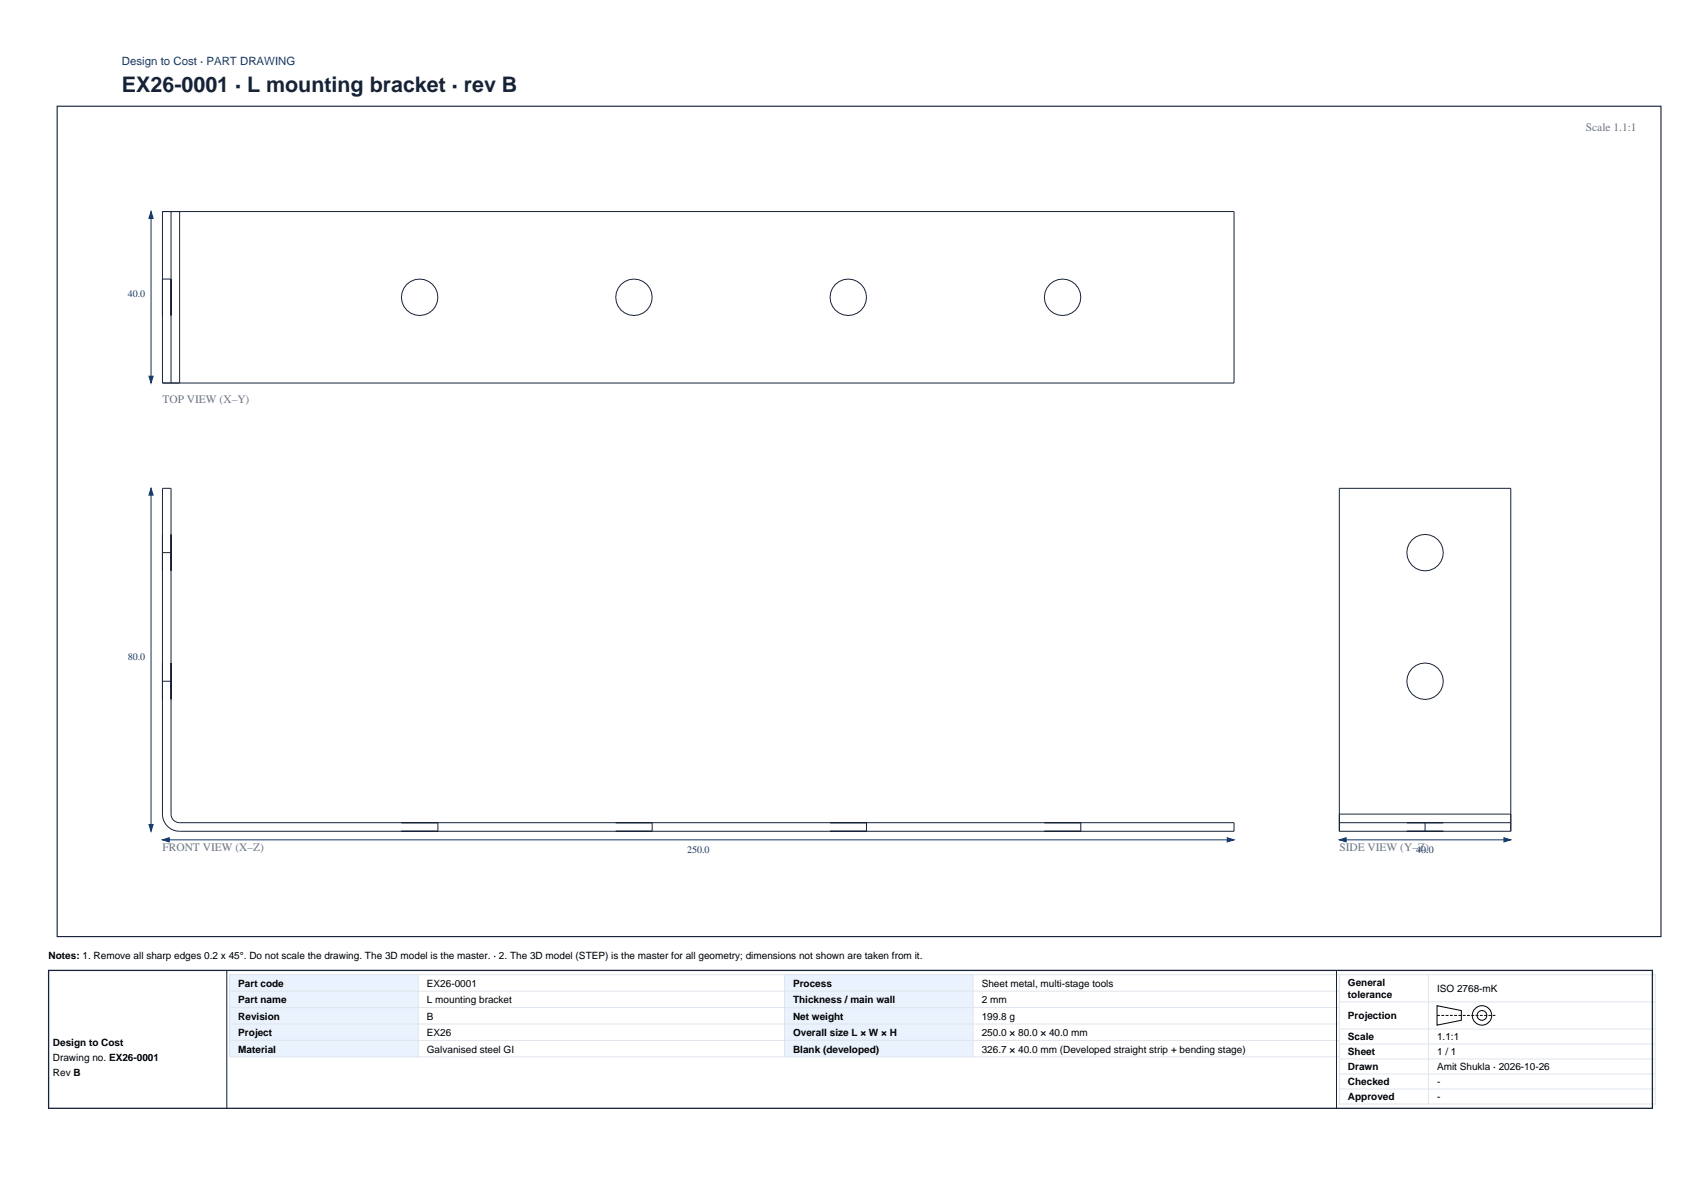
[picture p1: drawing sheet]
<svg xmlns="http://www.w3.org/2000/svg" width="420mm" height="297mm" viewBox="0 0 420 297" stroke-linecap="round" stroke-linejoin="round" font-family="sans-serif">
<defs><g id="words">
<text font-size="5.3" fill="#152238" x="30.1" y="22.7">EX26-0001 · L mounting bracket · rev B</text>
<text font-size="2.8" fill="#123a6b" x="30.1" y="16">Design to Cost · PART DRAWING</text>
<g font-size="2.8" fill="#6b7683">
<text x="391.6" y="32.2">Scale 1.1:1</text>
<text x="40.1" y="99.5">TOP VIEW (X–Y)</text>
<text x="40.1" y="210.2">FRONT VIEW (X–Z)</text>
<text x="330.7" y="210.2">SIDE VIEW (Y–Z)</text>
</g>
<g font-size="2.5" fill="#123a6b">
<text x="31.6" y="73.4">40.0</text>
<text x="31.6" y="162.9">80.0</text>
<text x="169.6" y="210.5">250.0</text>
<text x="349.7" y="210.5">40.0</text>
</g>
<g font-size="2.5">
<text x="12" y="236.8">Notes: 1. Remove all sharp edges 0.2 x 45°. Do not scale the drawing. The 3D model is the master. · 2. The 3D model (STEP) is the master for all geometry; dimensions not shown are taken from it.</text>
<text x="58.8" y="243.6">Part code</text>
<text x="105.4" y="243.6">EX26-0001</text>
<text x="195.8" y="243.6">Process</text>
<text x="242.4" y="243.6">Sheet metal, multi-stage tools</text>
<text x="332.8" y="243.5">General</text>
<text x="354.8" y="245">ISO 2768-mK</text>
<text x="58.8" y="247.7">Part name</text>
<text x="58.8" y="251.7">Revision</text>
<text x="105.4" y="247.7">L mounting bracket</text>
<text x="105.4" y="251.7">B</text>
<text x="195.8" y="247.7">Thickness / main wall</text>
<text x="195.8" y="251.7">Net weight</text>
<text x="242.4" y="247.7">2 mm</text>
<text x="242.4" y="251.7">199.8 g</text>
<text x="332.8" y="246.5">tolerance</text>
<text x="332.8" y="251.7">Projection</text>
<text x="58.8" y="255.8">Project</text>
<text x="105.4" y="255.8">EX26</text>
<text x="195.8" y="255.8">Overall size L × W × H</text>
<text x="242.4" y="255.8">250.0 × 80.0 × 40.0 mm</text>
<text x="332.8" y="256.9">Scale</text>
<text x="354.8" y="256.9">1.1:1</text>
<text x="13.1" y="258.2">Design to Cost</text>
<text x="13.1" y="261.9">Drawing no. EX26-0001</text>
<text x="58.8" y="259.9">Material</text>
<text x="105.4" y="259.9">Galvanised steel GI</text>
<text x="195.8" y="259.9">Blank (developed)</text>
<text x="242.4" y="259.9">326.7 × 40.0 mm (Developed straight strip + bending stage)</text>
<text x="332.8" y="260.6">Sheet</text>
<text x="354.8" y="260.6">1 / 1</text>
<text x="13.1" y="265.6">Rev B</text>
<text x="332.8" y="264.3">Drawn</text>
<text x="332.8" y="268">Checked</text>
<text x="354.8" y="264.3">Amit Shukla · 2026-10-26</text>
<text x="354.8" y="268">-</text>
<text x="332.8" y="271.7">Approved</text>
<text x="354.8" y="271.7">-</text>
</g>
</g></defs>
<path d="M14.1 26.2h396v205h-396z" fill="none" stroke="#152238" stroke-width=".28"/>
<g fill="none" stroke="#152238" stroke-width=".25">
<path d="M40.1 52.2h4.3M40.1 52.2v42.4M40.1 52.2h2.1M42.2 52.2h2.2M42.2 52.2v42.4M44.4 52.2h260.3v42.4h-260.3M44.4 52.2v42.4M40.1 68.9v9zM40.1 68.9h2.1M42.2 68.9v9zM40.1 94.6h4.3M40.1 94.6h2.1"/>
<path d="M42.2 94.6h2.2M40.1 120.6h2.1v80.4a2.12 2.12 0 0 0 2.2 2.1h260.3v2.1h-260.3a4.2 4.2 0 0 1-4.3-4.2zM40.1 131.9v9zM40.1 136.4h2.1M42.2 131.9v9zM40.1 163.7v9zM40.1 168.2h2.1M42.2 163.7v9zM99.1 205.2h9zM99.1 203.1h9zM108.1 203.1v2.1M152 205.2h9z"/>
<path d="M152 203.1h9zM161 203.1v2.1M205 205.2h8.9zM205 203.1h8.9zM213.9 203.1v2.1M257.9 205.2h9zM257.9 203.1h9zM266.9 203.1v2.1M330.7 201v2.1M330.7 201v4.2M330.7 205.2h42.3M330.7 203.1h42.3"/>
<path d="M330.7 201v-80.4h42.3v80.4M330.7 203.1v2.1M330.7 201h42.3M347.4 205.2h9zM347.4 203.1h9zM351.9 203.1v2.1M373 201v4.2M373 201v2.1M373 203.1v2.1"/>
<circle cx="103.6" cy="73.4" r="4.5"/>
<circle cx="156.5" cy="73.4" r="4.5"/>
<circle cx="209.4" cy="73.4" r="4.5"/>
<circle cx="262.4" cy="73.4" r="4.5"/>
<circle cx="351.9" cy="136.4" r="4.5"/>
<circle cx="351.9" cy="168.2" r="4.5"/>
</g>
<path d="M37.3 52.2v42.4M37.3 120.6v84.6M40.1 207.3h264.6M330.7 207.3h42.3" fill="none" stroke="#123a6b" stroke-width=".25"/>
<g fill="#123a6b" stroke="#123a6b" stroke-width=".25">
<path d="M40.1 207.3l1.7-.5v1.1z"/>
<path d="M303 206.8l1.7 .5-1.7 .6z"/>
<path d="M36.8 203.5h1l-.5 1.7z"/>
<path d="M37.3 120.6l.5 1.6h-1z"/>
<path d="M36.8 92.9h1l-.5 1.7z"/>
<path d="M37.3 52.2l.5 1.7h-1z"/>
<path d="M330.7 207.3l1.7-.5v1.1z"/>
<path d="M371.3 206.8l1.7 .5-1.7 .6z"/>
</g>
<g fill="#e9f2fd">
<path d="M56.7 240.6h46.6v20.3h-46.6z" fill-rule="evenodd"/>
<path d="M193.7 240.6h46.6v20.3h-46.6z" fill-rule="evenodd"/>
</g>
<g fill="none" stroke="#dfe5ec" stroke-width=".25">
<path d="M56.7 244.7h274M56.7 248.8h274M56.7 252.8h274M56.7 256.9h274M103.3 240.6v20.3M193.7 240.6v20.3M240.3 240.6v20.3M330.7 240.6v32h78v-32h-352v20.3h274M330.7 247.3h78M330.7 254h78M330.7 257.7h78M352.7 240.6v32"/>
<path d="M330.7 261.5h78M330.7 265.2h78M330.7 268.9h78"/>
</g>
<g fill="none" stroke="#000" stroke-width=".25">
<path d="M354.8 248.3l6 1.2v2.4l-6 1.2z"/>
<circle cx="365.9" cy="250.7" r="2.4"/>
<circle cx="365.9" cy="250.7" r="1.2"/>
</g>
<path d="M354.8 250.7h14.4" fill="none" stroke="#000" stroke-width=".25" stroke-dasharray=".7 .4" stroke-linecap="butt"/>
<path d="M12 239.6h396v34h-396z" fill="none" stroke="#152238" stroke-width=".32"/>
<path d="M56 239.6v34M330 239.6v34" fill="none" stroke="#152238" stroke-width=".25"/>
<use href="#words"/>
</svg>
